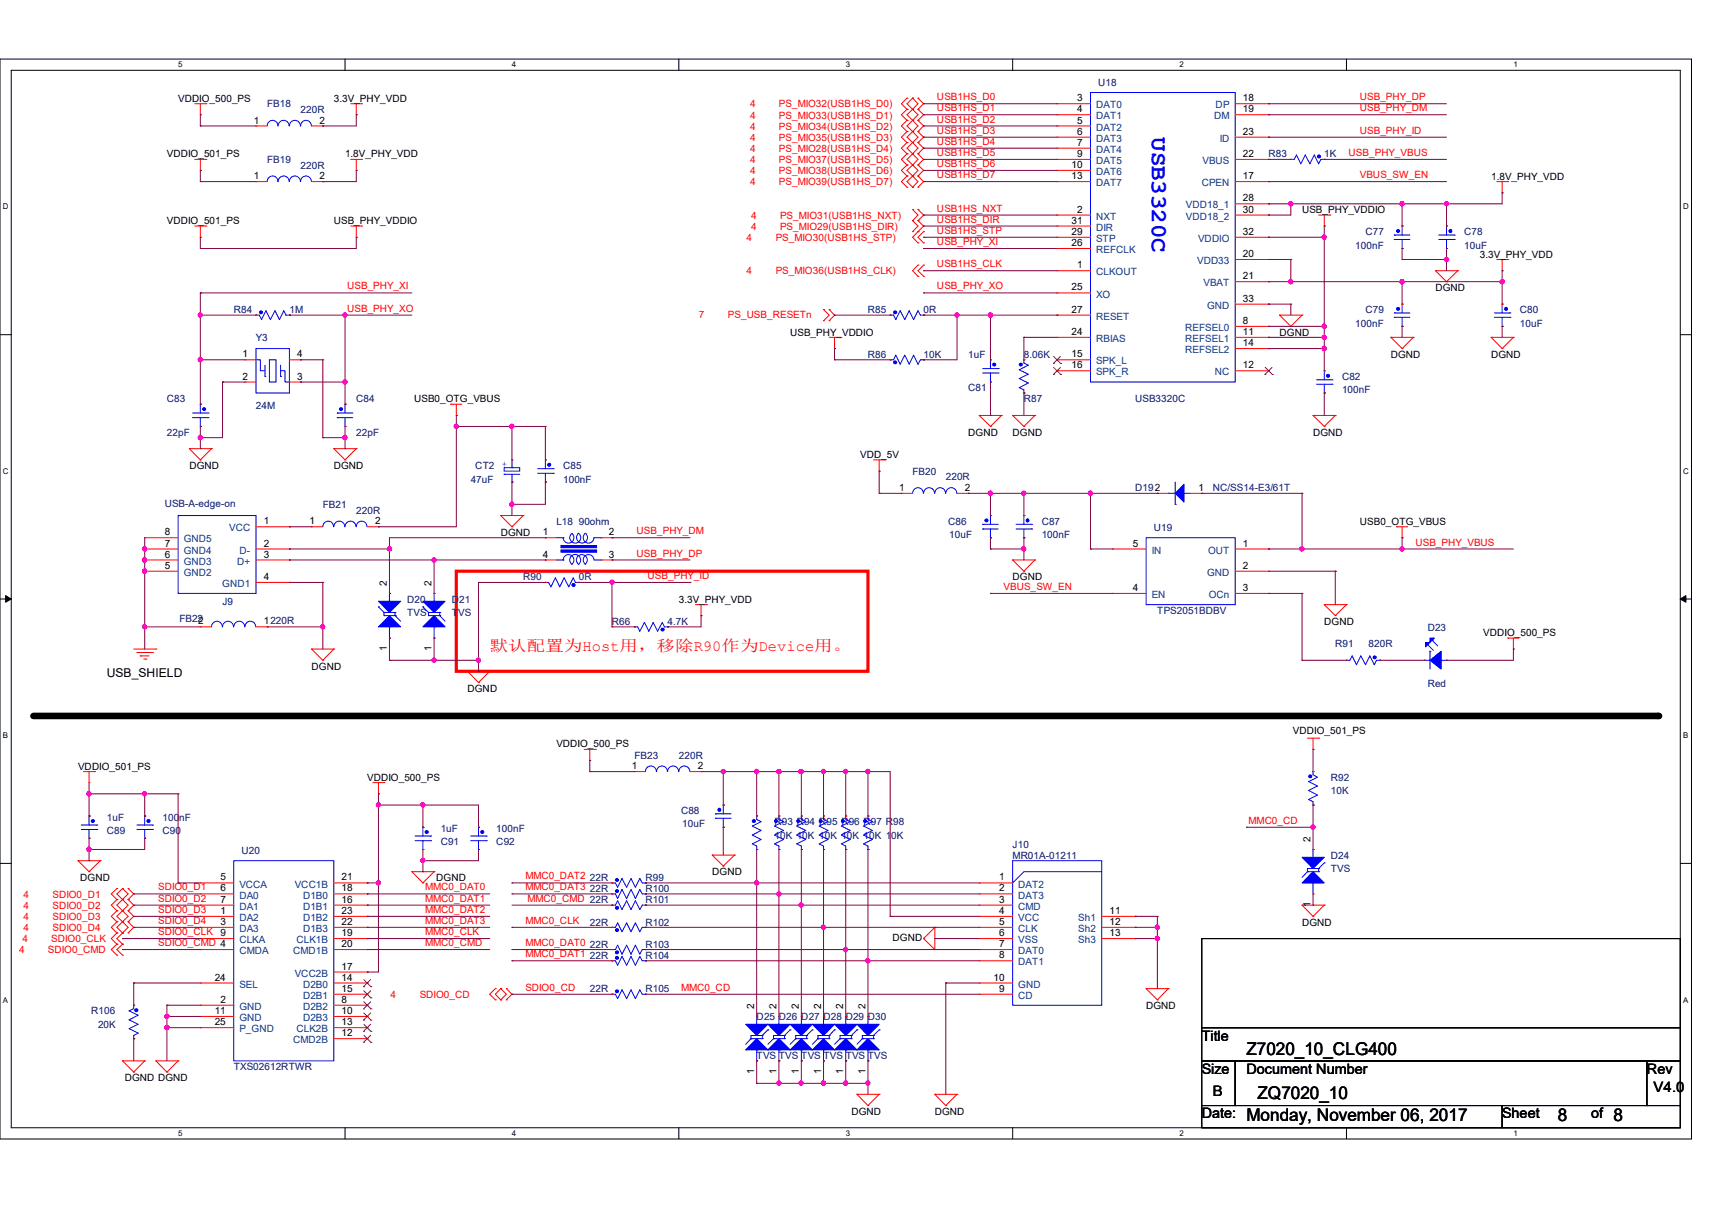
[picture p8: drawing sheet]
<svg xmlns="http://www.w3.org/2000/svg" width="297mm" height="210mm" viewBox="0 0 297 210" stroke-linecap="round" stroke-linejoin="round" font-family="sans-serif">
<defs><g id="words">
<text font-size="4" fill="#00f" x="199.9" y="23.8" transform="rotate(90 199.9 23.8)">USB3320C</text>
<g font-size="3">
<text x="216.2" y="182.9">Z7020_10_CLG400</text>
<text x="218.1" y="190.6">ZQ7020_10</text>
<text x="216.2" y="194.5">Monday, November 06, 2017</text>
<text x="270.3" y="194.5">8</text>
<text x="279.9" y="194.5">8</text>
</g>
<text font-size="2.7" fill="#f00" x="85" y="112.8">默认配置为Host用，移除R90作为Device用。</text>
<g font-size="2.5">
<text x="208.5" y="180.5">Title</text>
<text x="208.5" y="186.2">Size</text>
<text x="210.4" y="190.1">B</text>
<text x="216.2" y="186.2">Document Number</text>
<text x="285.7" y="186.2">Rev</text>
<text x="286.9" y="189.3">V4.0</text>
<text x="208.5" y="194">Date:</text>
<text x="260.6" y="194">Sheet</text>
<text x="276.1" y="194">of</text>
</g>
<text font-size="2.1" x="18.5" y="117.4">USB_SHIELD</text>
<g font-size="1.7">
<text x="30.9" y="17.7">VDDIO_500_PS</text>
<text x="57.9" y="17.7">3.3V_PHY_VDD</text>
<text x="186.9" y="17.6">3</text>
<text x="215.6" y="17.6">18</text>
<text x="44" y="21.4">1</text>
<text x="55.4" y="21.4">2</text>
<text x="186.9" y="19.5">4</text>
<text x="186.9" y="21.4">5</text>
<text x="186.9" y="23.4">6</text>
<text x="215.6" y="19.5">19</text>
<text x="215.6" y="23.4">23</text>
<text x="29" y="27.3">VDDIO_501_PS</text>
<text x="59.9" y="27.3">1.8V_PHY_VDD</text>
<text x="185.9" y="29.1">10</text>
<text x="186.9" y="25.3">7</text>
<text x="186.9" y="27.2">9</text>
<text x="215.6" y="27.2">22</text>
<text x="44" y="31.1">1</text>
<text x="55.4" y="31.1">2</text>
<text x="185.9" y="31.1">13</text>
<text x="215.6" y="31.1">17</text>
<text x="215.6" y="34.9">28</text>
<text x="258.7" y="31.2">1.8V_PHY_VDD</text>
<text x="29" y="38.9">VDDIO_501_PS</text>
<text x="57.9" y="38.9">USB_PHY_VDDIO</text>
<text x="185.9" y="38.8">31</text>
<text x="185.9" y="40.7">29</text>
<text x="186.9" y="36.9">2</text>
<text x="215.6" y="36.9">30</text>
<text x="215.6" y="40.7">32</text>
<text x="225.9" y="37">USB_PHY_VDDIO</text>
<text x="185.9" y="42.7">26</text>
<text x="186.9" y="46.5">1</text>
<text x="215.6" y="44.6">20</text>
<text x="256.7" y="44.7">3.3V_PHY_VDD</text>
<text x="185.9" y="50.4">25</text>
<text x="215.6" y="48.4">21</text>
<text x="215.6" y="52.3">33</text>
<text x="249" y="50.5">DGND</text>
<text x="137.1" y="58.2">USB_PHY_VDDIO</text>
<text x="185.9" y="54.2">27</text>
<text x="185.9" y="58.1">24</text>
<text x="215.6" y="56.2">8</text>
<text x="215.6" y="58.1">11</text>
<text x="222" y="58.2">DGND</text>
<text x="42.1" y="62">1</text>
<text x="42.1" y="65.8">2</text>
<text x="51.6" y="62">4</text>
<text x="51.6" y="65.8">3</text>
<text x="185.9" y="62">15</text>
<text x="185.9" y="63.9">16</text>
<text x="215.6" y="60">14</text>
<text x="215.6" y="63.9">12</text>
<text x="241.3" y="62.1">DGND</text>
<text x="258.7" y="62.1">DGND</text>
<text x="71.8" y="69.8">USB0_OTG_VBUS</text>
<text x="168" y="75.6">DGND</text>
<text x="175.7" y="75.6">DGND</text>
<text x="227.8" y="75.6">DGND</text>
<text x="32.8" y="81.4">DGND</text>
<text x="57.9" y="81.4">DGND</text>
<text x="149.2" y="79.4">VDD_5V</text>
<text x="156" y="85.1">1</text>
<text x="167.4" y="85.1">2</text>
<text x="207.9" y="85.1">1</text>
<text x="28.6" y="94.8">7</text>
<text x="28.6" y="92.8">8</text>
<text x="45.8" y="90.9">1</text>
<text x="45.8" y="94.8">2</text>
<text x="53.7" y="90.9">1</text>
<text x="65.1" y="90.9">2</text>
<text x="86.9" y="93">DGND</text>
<text x="94.2" y="92.8">1</text>
<text x="105.6" y="92.8">2</text>
<text x="196.5" y="94.8">5</text>
<text x="215.6" y="94.8">1</text>
<text x="235.9" y="91">USB0_OTG_VBUS</text>
<text x="28.6" y="98.6">5</text>
<text x="28.6" y="96.7">6</text>
<text x="45.8" y="100.6">4</text>
<text x="45.8" y="96.7">3</text>
<text x="67.1" y="101.6" transform="rotate(-90 67.1 101.6)">2</text>
<text x="74.9" y="101.6" transform="rotate(-90 74.9 101.6)">2</text>
<text x="94.2" y="96.7">4</text>
<text x="105.6" y="96.7">3</text>
<text x="175.7" y="100.7">DGND</text>
<text x="215.6" y="98.6">2</text>
<text x="117.8" y="104.5">3.3V_PHY_VDD</text>
<text x="196.5" y="102.5">4</text>
<text x="215.6" y="102.5">3</text>
<text x="34.4" y="108.3">2</text>
<text x="45.8" y="108.3">1220R</text>
<text x="67.1" y="113" transform="rotate(-90 67.1 113)">1</text>
<text x="74.9" y="113" transform="rotate(-90 74.9 113)">1</text>
<text x="229.7" y="108.4">DGND</text>
<text x="257.3" y="110.3">VDDIO_500_PS</text>
<text x="54.1" y="116.1">DGND</text>
<text x="81.1" y="120">DGND</text>
<text x="96.5" y="129.6">VDDIO_500_PS</text>
<text x="224.3" y="127.3">VDDIO_501_PS</text>
<text x="13.5" y="133.5">VDDIO_501_PS</text>
<text x="63.7" y="135.4">VDDIO_500_PS</text>
<text x="109.6" y="133.4">1</text>
<text x="121.1" y="133.4">2</text>
<text x="227.4" y="146" transform="rotate(-90 227.4 146)">2</text>
<text x="13.9" y="152.8">DGND</text>
<text x="38.2" y="152.7">5</text>
<text x="38.2" y="154.6">6</text>
<text x="59.3" y="154.6">18</text>
<text x="59.3" y="152.7">21</text>
<text x="75.7" y="152.8">DGND</text>
<text x="123.6" y="151.8">DGND</text>
<text x="173.4" y="152.7">1</text>
<text x="173.4" y="154.6">2</text>
<text x="38.2" y="158.5">1</text>
<text x="38.2" y="160.4">3</text>
<text x="38.2" y="156.5">7</text>
<text x="59.3" y="156.5">16</text>
<text x="59.3" y="160.4">22</text>
<text x="59.3" y="158.5">23</text>
<text x="173.4" y="156.5">3</text>
<text x="173.4" y="158.5">4</text>
<text x="173.4" y="160.4">5</text>
<text x="192.5" y="158.5">11</text>
<text x="192.5" y="160.4">12</text>
<text x="225.9" y="160.5">DGND</text>
<text x="227.4" y="157.3" transform="rotate(-90 227.4 157.3)">1</text>
<text x="38.2" y="162.3">9</text>
<text x="59.3" y="162.3">19</text>
<text x="59.3" y="164.2">20</text>
<text x="154.9" y="163.2">DGND</text>
<text x="173.4" y="162.3">6</text>
<text x="173.4" y="164.2">7</text>
<text x="173.4" y="166.2">8</text>
<text x="192.5" y="162.3">13</text>
<text x="37.3" y="170">24</text>
<text x="38.2" y="173.9">2</text>
<text x="59.3" y="173.9">8</text>
<text x="59.3" y="170">14</text>
<text x="59.3" y="172">15</text>
<text x="59.3" y="168.1">17</text>
<text x="172.4" y="170">10</text>
<text x="173.4" y="172">9</text>
<text x="37.3" y="175.8">11</text>
<text x="37.3" y="177.8">25</text>
<text x="59.3" y="175.8">10</text>
<text x="59.3" y="179.7">12</text>
<text x="59.3" y="177.8">13</text>
<text x="130.8" y="174.9" transform="rotate(-90 130.8 174.9)">2</text>
<text x="134.7" y="174.9" transform="rotate(-90 134.7 174.9)">2</text>
<text x="138.6" y="174.9" transform="rotate(-90 138.6 174.9)">2</text>
<text x="142.4" y="174.9" transform="rotate(-90 142.4 174.9)">2</text>
<text x="146.3" y="174.9" transform="rotate(-90 146.3 174.9)">2</text>
<text x="150.2" y="174.9" transform="rotate(-90 150.2 174.9)">2</text>
<text x="198.8" y="175">DGND</text>
<text x="21.6" y="187.5">DGND DGND</text>
<text x="130.8" y="186.3" transform="rotate(-90 130.8 186.3)">1</text>
<text x="134.7" y="186.3" transform="rotate(-90 134.7 186.3)">1</text>
<text x="138.6" y="186.3" transform="rotate(-90 138.6 186.3)">1</text>
<text x="142.4" y="186.3" transform="rotate(-90 142.4 186.3)">1</text>
<text x="146.3" y="186.3" transform="rotate(-90 146.3 186.3)">1</text>
<text x="150.2" y="186.3" transform="rotate(-90 150.2 186.3)">1</text>
<text x="147.7" y="193.3">DGND</text>
<text x="162.2" y="193.3">DGND</text>
</g>
<g font-size="1.7" fill="#f00">
<text x="162.6" y="17.4">USB1HS_D0</text>
<text x="235.9" y="17.4">USB_PHY_DP</text>
<text x="130.1" y="20.6">4</text>
<text x="130.1" y="18.6">4</text>
<text x="130.1" y="22.5">4</text>
<text x="135.1" y="20.6">PS_MIO33(USB1HS_D1)</text>
<text x="135.1" y="18.6">PS_MIO32(USB1HS_D0)</text>
<text x="135.1" y="22.5">PS_MIO34(USB1HS_D2)</text>
<text x="162.6" y="21.3">USB1HS_D2</text>
<text x="162.6" y="19.3">USB1HS_D1</text>
<text x="162.6" y="23.2">USB1HS_D3</text>
<text x="235.9" y="19.3">USB_PHY_DM</text>
<text x="235.9" y="23.2">USB_PHY_ID</text>
<text x="130.1" y="28.3">4</text>
<text x="130.1" y="26.3">4</text>
<text x="130.1" y="24.4">4</text>
<text x="135.1" y="28.3">PS_MIO37(USB1HS_D5)</text>
<text x="135.1" y="26.3">PS_MIO28(USB1HS_D4)</text>
<text x="135.1" y="24.4">PS_MIO35(USB1HS_D3)</text>
<text x="162.6" y="27.1">USB1HS_D5</text>
<text x="162.6" y="25.1">USB1HS_D4</text>
<text x="162.6" y="29">USB1HS_D6</text>
<text x="234" y="27.1">USB_PHY_VBUS</text>
<text x="130.1" y="32.1">4</text>
<text x="130.1" y="30.2">4</text>
<text x="135.1" y="32.1">PS_MIO39(USB1HS_D7)</text>
<text x="135.1" y="30.2">PS_MIO38(USB1HS_D6)</text>
<text x="162.6" y="30.9">USB1HS_D7</text>
<text x="235.9" y="30.9">VBUS_SW_EN</text>
<text x="129.5" y="41.8">4</text>
<text x="130.3" y="39.9">4</text>
<text x="130.3" y="37.9">4</text>
<text x="134.6" y="41.8">PS_MIO30(USB1HS_STP)</text>
<text x="135.3" y="39.9">PS_MIO29(USB1HS_DIR)</text>
<text x="135.3" y="37.9">PS_MIO31(USB1HS_NXT)</text>
<text x="162.6" y="36.7">USB1HS_NXT</text>
<text x="162.6" y="40.6">USB1HS_STP</text>
<text x="162.6" y="38.6">USB1HS_DIR</text>
<text x="129.5" y="47.6">4</text>
<text x="134.6" y="47.6">PS_MIO36(USB1HS_CLK)</text>
<text x="162.6" y="42.5">USB_PHY_XI</text>
<text x="162.6" y="46.4">USB1HS_CLK</text>
<text x="60.2" y="50.2">USB_PHY_XI</text>
<text x="162.6" y="50.2">USB_PHY_XO</text>
<text x="60.2" y="54.1">USB_PHY_XO</text>
<text x="121.2" y="55.1">7</text>
<text x="126.3" y="55.1">PS_USB_RESETn</text>
<text x="110.4" y="92.7">USB_PHY_DM</text>
<text x="245.6" y="94.6">USB_PHY_VBUS</text>
<text x="110.4" y="96.5">USB_PHY_DP</text>
<text x="112.4" y="100.4">USB_PHY_ID</text>
<text x="174.1" y="102.3">VBUS_SW_EN</text>
<text x="216.6" y="142.9">MMC0_CD</text>
<text x="4.1" y="155.7">4</text>
<text x="9.1" y="155.7">SDIO0_D1</text>
<text x="27.4" y="154.4">SDIO0_D1</text>
<text x="73.7" y="154.4">MMC0_DAT0</text>
<text x="91.1" y="152.5">MMC0_DAT2</text>
<text x="91.1" y="154.4">MMC0_DAT3</text>
<text x="4.1" y="159.6">4</text>
<text x="4.1" y="157.6">4</text>
<text x="4.1" y="161.5">4</text>
<text x="9.1" y="159.6">SDIO0_D3</text>
<text x="9.1" y="157.6">SDIO0_D2</text>
<text x="9.1" y="161.5">SDIO0_D4</text>
<text x="27.4" y="158.3">SDIO0_D3</text>
<text x="27.4" y="156.4">SDIO0_D2</text>
<text x="27.4" y="160.2">SDIO0_D4</text>
<text x="73.7" y="156.4">MMC0_DAT1</text>
<text x="73.7" y="158.3">MMC0_DAT2</text>
<text x="73.7" y="160.2">MMC0_DAT3</text>
<text x="91.1" y="160.2">MMC0_CLK</text>
<text x="91.5" y="156.4">MMC0_CMD 22R</text>
<text x="3.3" y="165.3">4</text>
<text x="3.9" y="163.4">4</text>
<text x="8.3" y="165.3">SDIO0_CMD</text>
<text x="8.9" y="163.4">SDIO0_CLK</text>
<text x="27.4" y="162.2">SDIO0_CLK</text>
<text x="27.4" y="164.1">SDIO0_CMD 4</text>
<text x="73.7" y="164.1">MMC0_CMD</text>
<text x="73.7" y="162.2">MMC0_CLK</text>
<text x="91.1" y="164.1">MMC0_DAT0</text>
<text x="91.1" y="166">MMC0_DAT1</text>
<text x="67.8" y="173.1">4</text>
<text x="72.8" y="173.1">SDIO0_CD</text>
<text x="91.1" y="171.8">SDIO0_CD</text>
<text x="118.1" y="171.8">MMC0_CD</text>
</g>
<g font-size="1.7" fill="#000080">
<text x="190.5" y="14.9">U18</text>
<text x="46.4" y="18.6">FB18</text>
<text x="52.2" y="19.6">220R</text>
<text x="46.4" y="28.3">FB19</text>
<text x="52.2" y="29.3">220R</text>
<text x="220.1" y="27.3">R83</text>
<text x="229.7" y="27.3">1K</text>
<text x="236.9" y="40.8">C77</text>
<text x="254" y="40.8">C78</text>
<text x="235.1" y="43.1">100nF</text>
<text x="254" y="43.1">10uF</text>
<text x="40.6" y="54.4">R84</text>
<text x="44.4" y="59.2">Y3</text>
<text x="50.2" y="54.4">1M</text>
<text x="150.6" y="54.4">R85</text>
<text x="160.2" y="54.4">0R</text>
<text x="235.1" y="56.6">100nF</text>
<text x="236.9" y="54.4">C79</text>
<text x="263.7" y="54.4">C80</text>
<text x="263.7" y="56.6">10uF</text>
<text x="150.6" y="62.1">R86</text>
<text x="160.2" y="62.1">10K</text>
<text x="168" y="62.1">1uF</text>
<text x="177.6" y="62.1">8.06K</text>
<text x="232.8" y="65.9">C82</text>
<text x="29" y="69.8">C83</text>
<text x="44.4" y="70.9">24M</text>
<text x="61.8" y="69.8">C84</text>
<text x="168" y="67.9">C81</text>
<text x="177.6" y="69.8">R87</text>
<text x="196.9" y="69.8">USB3320C</text>
<text x="232.8" y="68.2">100nF</text>
<text x="29" y="75.6">22pF</text>
<text x="61.8" y="75.6">22pF</text>
<text x="81.7" y="83.7">47uF</text>
<text x="82.5" y="81.4">CT2</text>
<text x="97.7" y="81.4">C85</text>
<text x="97.7" y="83.7">100nF</text>
<text x="158.3" y="82.3">FB20</text>
<text x="164.1" y="83.3">220R</text>
<text x="28.6" y="87.9">USB-A-edge-on</text>
<text x="56" y="88.1">FB21</text>
<text x="61.8" y="89.1">220R</text>
<text x="196.9" y="85.2">D192</text>
<text x="210.4" y="85.2">NC/SS14-E3/61T</text>
<text x="96.5" y="91">L18 90ohm</text>
<text x="164.5" y="91">C86</text>
<text x="164.7" y="93.3">10uF</text>
<text x="180.7" y="91">C87</text>
<text x="180.7" y="93.3">100nF</text>
<text x="200.2" y="92.2">U19</text>
<text x="90.8" y="100.7">R90</text>
<text x="100.4" y="100.7">0R</text>
<text x="31.1" y="107.8">FB22</text>
<text x="38.6" y="104.9">J9</text>
<text x="70.7" y="104.5">D20</text>
<text x="70.7" y="106.8">TVS</text>
<text x="78.4" y="104.5">D21</text>
<text x="78.4" y="106.8">TVS</text>
<text x="200.8" y="106.5">TPS2051BDBV</text>
<text x="106.2" y="108.4">R66</text>
<text x="115.8" y="108.4">4.7K</text>
<text x="231.6" y="112.3">R91</text>
<text x="237.4" y="112.3">820R</text>
<text x="247.7" y="109.3">D23</text>
<text x="247.7" y="119.2">Red</text>
<text x="110.1" y="131.6">FB23</text>
<text x="117.8" y="131.6">220R</text>
<text x="230.9" y="135.4">R92</text>
<text x="230.9" y="137.7">10K</text>
<text x="18.5" y="142.4">1uF</text>
<text x="28.2" y="142.4">100nF</text>
<text x="118.1" y="141.2">C88</text>
<text x="118.4" y="143.5">10uF</text>
<text x="134.4" y="143.1">R93 R94 R95 R96 R97 R98</text>
<text x="18.5" y="144.7">C89</text>
<text x="28.2" y="144.7">C90</text>
<text x="41.9" y="148.2">U20</text>
<text x="76.5" y="146.6">C91</text>
<text x="76.5" y="144.3">1uF</text>
<text x="86.1" y="146.6">C92</text>
<text x="86.1" y="144.3">100nF</text>
<text x="134.4" y="145.5">10K 10K 10K 10K 10K 10K</text>
<text x="175.7" y="147">J10</text>
<text x="175.7" y="148.9">MR01A-01211</text>
<text x="230.9" y="148.9">D24</text>
<text x="102.3" y="154.7">22R</text>
<text x="102.3" y="152.8">22R</text>
<text x="112" y="154.7">R100</text>
<text x="112" y="152.8">R99</text>
<text x="230.9" y="151.3">TVS</text>
<text x="102.3" y="160.5">22R</text>
<text x="112" y="156.6">R101</text>
<text x="112" y="160.5">R102</text>
<text x="102.3" y="164.4">22R</text>
<text x="102.3" y="166.3">22R</text>
<text x="112" y="164.4">R103</text>
<text x="112" y="166.3">R104</text>
<text x="102.3" y="172.1">22R</text>
<text x="112" y="172.1">R105</text>
<text x="15.8" y="175.9">R106</text>
<text x="17" y="178.3">20K</text>
<text x="131.3" y="176.9">D25 D26 D27 D28 D29 D30</text>
<text x="40.6" y="185.6">TXS02612RTWR</text>
<text x="131.3" y="183.7">TVS TVS TVS TVS TVS TVS</text>
</g>
<g font-size="1.7" fill="#004080">
<text x="190.2" y="18.8">DAT0</text>
<text x="190.2" y="20.7">DAT1</text>
<text x="190.2" y="22.6">DAT2</text>
<text x="210.6" y="20.7">DM</text>
<text x="210.9" y="18.8">DP</text>
<text x="190.2" y="24.6">DAT3</text>
<text x="190.2" y="26.5">DAT4</text>
<text x="190.2" y="28.4">DAT5</text>
<text x="208.6" y="28.4">VBUS</text>
<text x="211.6" y="24.6">ID</text>
<text x="190.2" y="30.4">DAT6</text>
<text x="190.2" y="32.3">DAT7</text>
<text x="208.5" y="32.3">CPEN</text>
<text x="190.2" y="38.1">NXT</text>
<text x="190.2" y="40">DIR</text>
<text x="190.2" y="42">STP</text>
<text x="205.7" y="36.2">VDD18_1</text>
<text x="205.7" y="38.1">VDD18_2</text>
<text x="207.9" y="42">VDDIO</text>
<text x="190.2" y="43.9">REFCLK</text>
<text x="190.2" y="47.8">CLKOUT</text>
<text x="207.7" y="45.8">VDD33</text>
<text x="190.2" y="51.6">XO</text>
<text x="208.8" y="49.7">VBAT</text>
<text x="209.4" y="53.6">GND</text>
<text x="190.2" y="55.5">RESET</text>
<text x="190.2" y="59.3">RBIAS</text>
<text x="205.6" y="57.4">REFSEL0</text>
<text x="205.6" y="59.3">REFSEL1</text>
<text x="190.2" y="63.2">SPK_L</text>
<text x="190.2" y="65.1">SPK_R</text>
<text x="205.6" y="61.3">REFSEL2</text>
<text x="210.8" y="65.1">NC</text>
<text x="31.9" y="94.1">GND5</text>
<text x="39.8" y="92.2">VCC</text>
<text x="31.9" y="99.9">GND2</text>
<text x="31.9" y="97.9">GND3</text>
<text x="31.9" y="96">GND4</text>
<text x="38.6" y="101.8">GND1</text>
<text x="41.1" y="97.9">D+</text>
<text x="41.6" y="96">D-</text>
<text x="199.8" y="96">IN</text>
<text x="209.4" y="99.9">GND</text>
<text x="209.6" y="96">OUT</text>
<text x="199.8" y="103.7">EN</text>
<text x="209.7" y="103.7">OCn</text>
<text x="41.5" y="153.9">VCCA</text>
<text x="41.5" y="155.8">DA0</text>
<text x="51.1" y="153.9">VCC1B</text>
<text x="52.6" y="155.8">D1B0</text>
<text x="176.7" y="153.9">DAT2</text>
<text x="176.7" y="155.8">DAT3</text>
<text x="41.5" y="159.7">DA2</text>
<text x="41.5" y="161.6">DA3</text>
<text x="41.5" y="157.8">DA1</text>
<text x="52.6" y="157.8">D1B1</text>
<text x="52.6" y="161.6">D1B3</text>
<text x="52.6" y="159.7">D1B2</text>
<text x="176.7" y="157.8">CMD</text>
<text x="176.7" y="159.7">VCC</text>
<text x="176.7" y="161.6">CLK</text>
<text x="187.1" y="159.7">Sh1</text>
<text x="187.1" y="161.6">Sh2</text>
<text x="41.5" y="165.5">CMDA</text>
<text x="41.5" y="163.6">CLKA</text>
<text x="50.9" y="165.5">CMD1B</text>
<text x="51.4" y="163.6">CLK1B</text>
<text x="176.7" y="163.6">VSS</text>
<text x="176.7" y="165.5">DAT0</text>
<text x="176.7" y="167.4">DAT1</text>
<text x="187.1" y="163.6">Sh3</text>
<text x="41.5" y="171.3">SEL</text>
<text x="51.1" y="169.4">VCC2B</text>
<text x="52.6" y="171.3">D2B0</text>
<text x="52.6" y="173.2">D2B1</text>
<text x="176.7" y="171.3">GND</text>
<text x="176.7" y="173.2">CD</text>
<text x="41.5" y="175.1">GND</text>
<text x="41.5" y="177.1">GND</text>
<text x="41.5" y="179">P_GND</text>
<text x="51.4" y="179">CLK2B</text>
<text x="52.6" y="175.1">D2B2</text>
<text x="52.6" y="177.1">D2B3</text>
<text x="50.9" y="180.9">CMD2B</text>
</g>
<text font-size="1.7" fill="#00f" x="87.1" y="80.9">+</text>
<g font-size="1.4">
<text x="30.9" y="11.7">5</text>
<text x="88.8" y="11.7">4</text>
<text x="146.7" y="11.7">3</text>
<text x="204.6" y="11.7">2</text>
<text x="262.6" y="11.7">1</text>
<text x=".5" y="36.3">D</text>
<text x="292" y="36.3">D</text>
<text x=".5" y="82.2">C</text>
<text x="292" y="82.2">C</text>
<text x=".5" y="128">B</text>
<text x="292" y="128">B</text>
<text x=".5" y="173.9">A</text>
<text x="292" y="173.9">A</text>
<text x="30.9" y="197">5</text>
<text x="88.8" y="197">4</text>
<text x="146.7" y="197">3</text>
<text x="204.6" y="197">2</text>
<text x="262.6" y="197">1</text>
</g>
</g></defs>
<path d="M0 10.2h293.5v187.3h-293.5zM1.9 12.2h289.6v183.4h-289.6z" fill="none" stroke="#000" stroke-width=".17"/>
<g fill="#fff">
<path d="M30.9 10.5h.8v1.5h-.8z"/>
<path d="M30.9 195.8h.8v1.5h-.8z"/>
</g>
<path d="M59.9 10.2v2M59.9 195.6v1.9" fill="none" stroke="#000" stroke-width=".17"/>
<g fill="#fff">
<path d="M88.8 10.5h.8v1.5h-.8z"/>
<path d="M88.8 195.8h.8v1.5h-.8z"/>
</g>
<path d="M117.8 10.2v2M117.8 195.6v1.9" fill="none" stroke="#000" stroke-width=".17"/>
<g fill="#fff">
<path d="M146.7 10.5h.8v1.5h-.8z"/>
<path d="M146.7 195.8h.8v1.5h-.8z"/>
</g>
<path d="M175.7 10.2v2M175.7 195.6v1.9" fill="none" stroke="#000" stroke-width=".17"/>
<g fill="#fff">
<path d="M204.6 10.5h.8v1.5h-.8z"/>
<path d="M204.6 195.8h.8v1.5h-.8z"/>
</g>
<path d="M233.6 10.2v2M233.6 195.6v1.9" fill="none" stroke="#000" stroke-width=".17"/>
<g fill="#fff">
<path d="M262.6 10.5h.7v1.5h-.7z"/>
<path d="M262.6 195.8h.7v1.5h-.7z"/>
<path d="M.5 35.1h1v1.5h-1z"/>
<path d="M292 35.1h1v1.5h-1z"/>
<path d="M.5 80.9h1v1.6h-1z"/>
<path d="M292 80.9h1v1.6h-1z"/>
</g>
<path d="M0 58h1.9M291.5 58h2" fill="none" stroke="#000" stroke-width=".17"/>
<g fill="#fff">
<path d="M.5 126.8h.9v1.5h-.9z"/>
<path d="M292 126.8h.9v1.5h-.9z"/>
</g>
<path d="M0 103.9h1.9M291.5 103.9h2" fill="none" stroke="#000" stroke-width=".17"/>
<path d="M1 103.3l.9 .6-.9 .5zM291.5 103.9l1-.6v1.1z" fill="#000" stroke="#000" stroke-width=".17"/>
<g fill="#fff">
<path d="M.5 172.6h.9v1.6h-.9z"/>
<path d="M292 172.6h.9v1.6h-.9z"/>
</g>
<path d="M0 149.7h1.9M291.5 149.7h2M208.5 162.8h83v15.4h-83zM208.5 178.2h83v5.8h-83zM208.5 184h5.8v7.7h-5.8zM208.5 191.7h52.1v3.9h-52.1zM214.3 184h71.4v7.7h-71.4zM260.6 191.7h30.9v3.9h-30.9zM285.7 184h5.8v7.7h-5.8z" fill="none" stroke="#000" stroke-width=".17"/>
<path d="M5.8 124.2h281.9" fill="none" stroke="#000" stroke-width="1.1"/>
<circle cx="287.7" cy="124.2" r=".57" fill="#000"/>
<path d="M79.2 99.1h71.4v17.3h-71.4z" fill="none" stroke="#f00" stroke-width=".55"/>
<g fill="none" stroke="#f00" stroke-width=".17">
<path d="M33.8 18h1.9M34.8 19.9h.1M34.8 18v1.9M35.7 18h.1M60.8 18h1.9M61.8 19.9h.1M61.8 18v1.9M62.7 18h.1M157.4 19h.1M157.4 17h.1M157.4 19l-1 .9 1 1M157.4 17l-1 1 1 1"/>
<path d="M158.3 19h.1M158.3 17h.1M158.3 19l-.9 .9 .9 1M158.3 17l-.9 1 1.9 1.9-1 1M158.3 17l1 1-1 1M159.3 19h.1M159.3 17h.1M159.3 19l.9 .9-.9 1M159.3 17l.9 1-.9 1M183.4 18h.1M183.4 19.9h.1M183.4 18h5.8"/>
<path d="M183.4 19.9h5.8M214.3 18h5.8M214.3 19.9h5.8M220.1 18h.1M220.1 19.9h.1M33.8 27.6h1.9M33.8 39.2h1.9M34.8 29.5h.1M34.8 27.6v1.9M34.8 39.2v1.9M35.7 27.6h.1M35.7 39.2h.1"/>
<path d="M44.4 21.8h.1M44.4 31.5h.1M44.4 31.5h2M44.4 21.8h2M54.1 31.5h1.9M54.1 21.8h1.9M56 21.8h.1M56 31.5h.1M60.8 27.6h1.9M60.8 39.2h1.9M61.8 29.5h.1M61.8 27.6v1.9"/>
<path d="M61.8 39.2v1.9M62.7 39.2h.1M62.7 27.6h.1M157.4 20.9h.1M157.4 22.8h.1M157.4 26.7h.1M157.4 28.6h.1M157.4 24.7h.1M157.4 30.5h.1M157.4 32.5h.1M157.4 20.9l-1 .9 1 1M157.4 24.7l-1 1 1 1"/>
<path d="M157.4 26.7l-1 .9 1 1M157.4 30.5l-1 1 1 1M157.4 22.8l-1 1 1 .9M157.4 28.6l-1 .9 1 1M158.3 38.3h.1M158.3 20.9h.1M158.3 36.3h.1M158.3 22.8h.1M158.3 28.6h.1M158.3 26.7h.1M158.3 24.7h.1M158.3 32.5h.1"/>
<path d="M158.3 30.5h.1M158.3 38.3l1 .9-1 1M158.3 36.3l1 1-1 1M158.3 20.9l-.9 .9 .9 1M158.3 20.9l1 .9-1 1M158.3 26.7l-.9 .9 1.9 1.9-1 1M158.3 26.7l1 .9-1 1M158.3 22.8l1 1-1.9 1.9 .9 1M158.3 24.7l1 1-1 1M158.3 22.8l-.9 1 .9 .9M158.3 30.5l-.9 1 .9 1M158.3 30.5l1 1-1 1"/>
<path d="M158.3 28.6l-.9 .9 .9 1M159.3 38.3h.1M159.3 20.9h.1M159.3 36.3h.1M159.3 22.8h.1M159.3 26.7h.1M159.3 28.6h.1M159.3 24.7h.1M159.3 30.5h.1M159.3 32.5h.1M159.3 38.3l.9 .9-.9 1M159.3 20.9l.9 .9-.9 1"/>
<path d="M159.3 36.3l.9 1-.9 1M159.3 24.7l.9 1-.9 1M159.3 26.7l.9 .9-.9 1M159.3 22.8l.9 1-.9 .9M159.3 30.5l.9 1-.9 1M159.3 28.6l.9 .9-.9 1M183.4 21.8h.1M183.4 23.8h.1M183.4 25.7h.1M183.4 27.6h.1M183.4 29.5h.1M183.4 31.5h.1"/>
<path d="M183.4 37.3h.1M183.4 39.2h.1M183.4 27.6h5.8M183.4 31.5h5.8M183.4 39.2h5.8M183.4 37.3h5.8M183.4 21.8h5.8M183.4 23.8h5.8M183.4 25.7h5.8M183.4 29.5h5.8M214.3 27.6h5.8M214.3 31.5h5.8"/>
<path d="M214.3 37.3h5.8M214.3 23.8h5.8M214.3 35.3h5.8M220.1 23.8h.1M220.1 27.6h.1M220.1 31.5h.1M220.1 35.3h.1M220.1 37.3h.1M223.9 27.6h.1M228.8 37.3h1.9M229.7 39.2h.1M229.7 27.6h.1"/>
<path d="M229.7 37.3v1.9M230.7 37.3h.1M243.2 39.2h.1M251 39.2h.1M259.7 31.5h1.9M260.6 33.4h.1M260.6 31.5v1.9M261.6 31.5h.1M34.8 41.1h.1M44.4 54.7h.1M50.2 54.7h.1M61.8 41.1h.1"/>
<path d="M142.9 53.7h.1M142.9 55.6h.1M142.9 53.7l.9 1-.9 .9M143.8 55.6h.1M143.8 53.7h.1M143.8 58.5h2M143.8 53.7l1 1-1 .9M144.8 58.5v2M145.8 58.5h.1M154.4 54.7h.1M158.3 40.2h.1M159.3 40.2h.1"/>
<path d="M159.3 42.1h.1M159.3 46h.1M159.3 47.9h.1M159.3 40.2l-1 .9 1 1M159.3 46l-1 .9 1 1M160.2 40.2h.1M160.2 42.1h.1M160.2 46h.1M160.2 47.9h.1M160.2 54.7h.1M160.2 40.2l-.9 .9 .9 1M160.2 46l-.9 .9 .9 1"/>
<path d="M183.4 41.1h.1M183.4 43.1h.1M183.4 46.9h.1M183.4 50.8h.1M183.4 54.7h.1M183.4 58.5h.1M183.4 58.5h5.8M183.4 54.7h5.8M183.4 46.9h5.8M183.4 41.1h5.8M183.4 43.1h5.8M183.4 50.8h5.8"/>
<path d="M214.3 58.5h5.8M214.3 45h5.8M214.3 41.1h5.8M214.3 48.9h5.8M214.3 52.7h5.8M214.3 56.6h5.8M220.1 41.1h.1M220.1 45h.1M220.1 48.9h.1M220.1 52.7h.1M220.1 56.6h.1M220.1 58.5h.1"/>
<path d="M222 54.7h.1M222 54.7h3.9M222 54.7l1.9 1.9M223.9 56.6h.1M225.9 54.7h.1M225.9 54.7l-2 1.9M241.3 58.5h.1M241.3 58.5h3.9M241.3 58.5l1.9 2M243.2 52.7h.1M243.2 56.6h.1M243.2 43.1h.1"/>
<path d="M245.2 58.5h.1M245.2 58.5l-2 2M249 46.9h.1M249 46.9h3.9M249 46.9l2 2M251 48.9h.1M251 43.1h.1M252.9 46.9h.1M252.9 46.9l-1.9 2M258.7 58.5h.1M258.7 58.5h3.9M258.7 58.5l1.9 2"/>
<path d="M259.7 45h1.9M260.6 46.9h.1M260.6 52.7h.1M260.6 56.6h.1M260.6 45v1.9M261.6 45h.1M262.6 58.5h.1M262.6 58.5l-2 2M32.9 77.8h.1M32.9 77.8h3.8M32.9 77.8l1.9 2M34.8 79.8h.1"/>
<path d="M34.8 70.1h.1M34.8 74h.1M36.7 77.8h.1M36.7 77.8l-1.9 2M42.5 62.4h.1M42.5 66.3h.1M42.5 62.4h1.9M42.5 66.3h1.9M50.2 62.4h2M50.2 66.3h2M52.2 62.4h.1M52.2 66.3h.1"/>
<path d="M57.9 77.8h.1M57.9 77.8h3.9M57.9 77.8l2 2M59.9 79.8h.1M59.9 70.1h.1M59.9 74h.1M61.8 77.8h.1M61.8 77.8l-1.9 2M78.2 70.1h.1M78.2 70.1h1.9M79.2 72.1h.1M79.2 70.1v2"/>
<path d="M88.8 79.8h.1M94.6 79.8h.1M144.8 60.5h.1M151.6 79.8h1.9M152.5 79.8v1.9M153.5 79.8h.1M154.4 62.4h.1M160.2 62.4h.1M169.9 72.1h.1M169.9 72.1h3.8M169.9 72.1l1.9 1.9M171.8 74h.1"/>
<path d="M171.8 62.4h.1M171.8 66.3h.1M173.7 72.1h.1M173.7 72.1l-1.9 1.9M175.7 72.1h.1M175.7 72.1h3.8M175.7 72.1l1.9 1.9M177.6 74h.1M177.6 62.4h.1M177.6 68.2h.1M179.5 72.1h.1M179.5 72.1l-1.9 1.9"/>
<path d="M183.4 62.4h.1M183.4 64.3h.1M183.4 62.4h5.8M183.4 64.3h5.8M214.3 64.3h5.8M214.3 60.5h5.8M220.1 60.5h.1M220.1 64.3h.1M227.8 72.1h.1M227.8 72.1h3.8M227.8 72.1l1.9 1.9M229.7 74h.1"/>
<path d="M229.7 64.3h.1M229.7 68.2h.1M231.6 72.1h.1M231.6 72.1l-1.9 1.9M243.2 60.5h.1M260.6 60.5h.1M25.1 99.1h.1M25.1 97.1h.1M25.1 95.2h.1M25.1 93.3h.1M25.1 97.1h5.8M25.1 99.1h5.8"/>
<path d="M25.1 95.2h5.8M25.1 93.3h5.8M44.4 97.1h5.8M44.4 91.4h5.8M44.4 95.2h5.8M50.2 91.4h.1M50.2 95.2h.1M50.2 97.1h.1M54.1 91.4h.1M54.1 91.4h1.9M63.7 91.4h2M65.7 91.4h.1"/>
<path d="M86.9 89.4h.1M86.9 89.4h3.9M86.9 89.4l1.9 2M88.8 91.4h.1M88.8 83.6h.1M90.8 89.4h.1M90.8 89.4l-2 2M94.6 93.3h.1M94.6 97.1h.1M94.6 83.6h.1M94.6 97.1h1.9M94.6 93.3h1.9"/>
<path d="M104.3 97.1h1.9M104.3 93.3h1.9M106.2 93.3h.1M106.2 97.1h.1M152.5 81.7h.1M156.4 85.6h.1M156.4 85.6h1.9M166 85.6h2M168 85.6h.1M171.8 89.4h.1M171.8 93.3h.1M175.7 97.1h.1"/>
<path d="M175.7 97.1h3.8M175.7 97.1l1.9 2M177.6 99.1h.1M177.6 89.4h.1M177.6 93.3h.1M179.5 97.1h.1M179.5 97.1l-1.9 2M193 95.2h.1M193 95.2h5.8M200.8 85.6h.1M200.8 85.6h1.9M206.6 85.6h1.9"/>
<path d="M208.5 85.6h.1M214.3 99.1h5.8M214.3 95.2h5.8M220.1 99.1h.1M220.1 95.2h.1M242.3 91.4h.1M242.3 91.4h1.9M243.2 93.3h.1M243.2 91.4v1.9M23.2 112.6h3.9M23.7 113.2h2.8M24.3 113.7h.1"/>
<path d="M24.3 113.7h1.6M24.9 114.3h.4M25.3 114.3h.1M26.5 113.2h.1M27.1 112.6h.1M34.8 108.7h.1M34.8 108.7h1.9M44.4 108.7h2M44.4 101h5.8M46.4 108.7h.1M50.2 101h.1M54.1 112.6h.1"/>
<path d="M54.1 112.6h3.8M54.1 112.6l1.9 1.9M56 114.5h.1M57.9 112.6h.1M57.9 112.6l-1.9 1.9M67.6 110.7h.1M67.6 102.9h.1M75.3 110.7h.1M75.3 102.9h.1M81.1 116.4h.1M81.1 116.4h3.9M81.1 116.4l1.9 2"/>
<path d="M83 118.4h.1M85 116.4h.1M85 116.4l-2 2M94.6 101h.1M100.4 101h.1M110.1 108.7h.1M115.8 108.7h.1M120.6 104.9h2M121.6 106.8h.1M121.6 104.9v1.9M122.6 104.9h.1M193 102.9h.1"/>
<path d="M193 102.9h5.8M214.3 102.9h5.8M220.1 102.9h.1M229.7 104.9h.1M229.7 104.9h3.9M229.7 104.9l1.9 1.9M231.6 106.8h.1M233.6 104.9h.1M233.6 114.5h.1M233.6 104.9l-2 1.9M239.4 114.5h.1M247.1 114.5h.1"/>
<path d="M251 114.5h.1M261.6 110.7h.1M261.6 110.7h1.9M262.6 112.6h.1M262.6 110.7v1.9M14.5 133.8h1.9M15.5 135.7h.1M15.5 133.8v1.9M16.4 133.8h.1M64.7 135.7h1.9M65.7 137.7h.1M65.7 135.7v2"/>
<path d="M66.6 135.7h.1M101.3 130h2M102.3 131.9h.1M102.3 130v1.9M103.3 130h.1M110.1 133.8h.1M110.1 133.8h1.9M119.7 133.8h1.9M121.6 133.8h.1M125.5 139.6h.1M226.8 128h2M227.8 130h.1"/>
<path d="M227.8 133.8h.1M227.8 139.6h.1M227.8 128v2M228.8 128h.1M13.5 149.3h.1M13.5 149.3h3.9M13.5 149.3l2 1.9M15.5 151.2h.1M15.5 141.5h.1M15.5 145.4h.1M17.4 149.3h.1M17.4 149.3l-1.9 1.9"/>
<path d="M20.3 157.9h.1M20.3 159.9h.1M20.3 156h.1M20.3 154.1h.1M20.3 157.9l-1 1 1 1M20.3 154.1l-1 .9 1 1M20.3 156l-1 1 1 .9M20.3 159.9l-1 .9 1 1M21.3 159.9h.1M21.3 157.9h.1M21.3 156h.1M21.3 154.1h.1"/>
<path d="M21.3 159.9l.9 .9-1.9 2 1 .9M21.3 154.1l-1 .9 1.9 2-1.9 1.9 1 1M21.3 154.1l.9 .9-1.9 2 1.9 1.9-.9 1M21.3 159.9l-1 .9 1 1M22.2 157.9h.1M22.2 159.9h.1M22.2 156h.1M22.2 154.1h.1M22.2 156l1 1-1 .9M22.2 154.1l1 .9-1 1M22.2 157.9l1 1-1 1M22.2 159.9l1 .9-1 1"/>
<path d="M25.1 141.5h.1M25.1 145.4h.1M34.8 158.9h.1M34.8 153.1h.1M34.8 155h.1M34.8 157h.1M34.8 157h5.8M34.8 158.9h5.8M34.8 153.1h5.8M34.8 155h5.8M57.9 157h5.8M57.9 158.9h5.8"/>
<path d="M57.9 153.1h5.8M57.9 155h5.8M63.7 157h.1M63.7 155h.1M63.7 153.1h.1M63.7 158.9h.1M71.5 151.2h.1M71.5 151.2h3.8M71.5 151.2l1.9 1.9M73.4 153.1h.1M73.4 143.5h.1M73.4 147.3h.1"/>
<path d="M75.3 151.2h.1M75.3 151.2l-1.9 1.9M83 143.5h.1M83 147.3h.1M106.2 155h.1M106.2 157h.1M106.2 153.1h.1M112 155h.1M112 157h.1M112 153.1h.1M123.6 148.3h.1M123.6 148.3h3.8"/>
<path d="M123.6 148.3l1.9 1.9M125.5 150.2h.1M125.5 143.5h.1M127.4 148.3h.1M127.4 148.3l-1.9 1.9M131.3 141.5h.1M131.3 147.3h.1M135.1 141.5h.1M135.1 147.3h.1M139 141.5h.1M139 147.3h.1M142.9 141.5h.1"/>
<path d="M142.9 147.3h.1M146.7 141.5h.1M146.7 147.3h.1M150.6 141.5h.1M150.6 147.3h.1M169.9 153.1h.1M169.9 155h.1M169.9 157h.1M169.9 158.9h.1M169.9 157h5.8M169.9 158.9h5.8M169.9 153.1h5.8"/>
<path d="M169.9 155h5.8M191.1 158.9h5.8M196.9 158.9h.1M225.9 157h.1M225.9 157h3.8M225.9 157l1.9 1.9M227.8 158.9h.1M227.8 155h.1M227.8 147.3h.1M229.7 157h.1M229.7 157l-1.9 1.9M20.3 163.7h.1"/>
<path d="M20.3 165.7h.1M20.3 161.8h.1M20.3 163.7l-1 1 1 1M20.3 161.8l-1 1 1 .9M21.3 163.7h.1M21.3 165.7h.1M21.3 161.8h.1M21.3 163.7l-1 1 1 1M22.2 161.8h.1M23.2 174.3h.1M34.8 174.3h.1M34.8 160.8h.1"/>
<path d="M34.8 164.7h.1M34.8 162.8h.1M34.8 176.3h.1M34.8 170.5h.1M34.8 178.2h.1M34.8 174.3h5.8M34.8 160.8h5.8M34.8 164.7h5.8M34.8 162.8h5.8M34.8 176.3h5.8M34.8 178.2h5.8M34.8 170.5h5.8"/>
<path d="M57.9 174.3h5.8M57.9 160.8h5.8M57.9 164.7h5.8M57.9 162.8h5.8M57.9 176.3h5.8M57.9 178.2h5.8M57.9 170.5h5.8M57.9 172.4h5.8M57.9 168.6h5.8M63.7 174.3h.1M63.7 176.3h.1M63.7 178.2h.1"/>
<path d="M63.7 170.5h.1M63.7 172.4h.1M63.7 168.6h.1M63.7 162.8h.1M63.7 164.7h.1M63.7 160.8h.1M85.9 171.4h.1M85.9 173.4h.1M85.9 171.4l-.9 1 .9 1M86.9 173.4h.1M86.9 171.4h.1M86.9 171.4l-1 1 1 1"/>
<path d="M86.9 171.4l.9 1-.9 1M87.8 171.4h.1M87.8 173.4h.1M87.8 171.4l1 1-1 1M106.2 164.7h.1M106.2 166.6h.1M106.2 160.8h.1M106.2 172.4h.1M112 164.7h.1M112 166.6h.1M112 160.8h.1M112 172.4h.1"/>
<path d="M131.3 176.3h.1M135.1 176.3h.1M139 176.3h.1M142.9 176.3h.1M146.7 176.3h.1M150.6 176.3h.1M160.2 162.8h.1M160.2 162.8l2 1.9M162.2 160.8h.1M162.2 164.7h.1M162.2 160.8v3.9M162.2 160.8l-2 2"/>
<path d="M169.9 160.8h.1M169.9 162.8h.1M169.9 164.7h.1M169.9 166.6h.1M169.9 170.5h.1M169.9 172.4h.1M169.9 160.8h5.8M169.9 164.7h5.8M169.9 162.8h5.8M169.9 170.5h5.8M169.9 172.4h5.8M169.9 166.6h5.8"/>
<path d="M191.1 160.8h5.8M191.1 162.8h5.8M196.9 160.8h.1M196.9 162.8h.1M198.8 171.4h.1M198.8 171.4h3.9M198.8 171.4l2 2M200.8 173.4h.1M202.7 171.4h.1M202.7 171.4l-1.9 2M21.3 184h.1M21.3 184h3.8"/>
<path d="M21.3 184l1.9 1.9M23.2 185.9h.1M23.2 180.1h.1M25.1 184h.1M25.1 184l-1.9 1.9M27.1 184h.1M27.1 184h3.8M27.1 184l1.9 1.9M29 185.9h.1M30.9 184h.1M30.9 184l-1.9 1.9M57.9 180.1h5.8"/>
<path d="M63.7 180.1h.1M131.3 184h.1M135.1 184h.1M139 184h.1M142.9 184h.1M146.7 184h.1M148.7 189.8h.1M148.7 189.8h3.8M148.7 189.8l1.9 1.9M150.6 191.7h.1M150.6 184h.1M152.5 189.8h.1"/>
<path d="M152.5 189.8l-1.9 1.9M162.2 189.8h.1M162.2 189.8h3.8M162.2 189.8l1.9 1.9M164.1 191.7h.1M166 189.8h.1M166 189.8l-1.9 1.9"/>
</g>
<g fill="none" stroke="#00f" stroke-width=".17">
<path d="M189.2 16h25.1v50.3h-25.1zM46.4 21.8a.93 .93 0 0 1 .9-.9 .93 .93 0 0 1 .9 .9M46.4 31.5a.93 .93 0 0 1 .9-1 .93 .93 0 0 1 .9 1M48.3 21.8a.95 .95 0 0 1 .9-.9 .95 .95 0 0 1 1 .9M48.3 31.5a.95 .95 0 0 1 .9-1 .95 .95 0 0 1 1 1M50.2 21.8a.95 .95 0 0 1 1-.9 .95 .95 0 0 1 .9 .9 .95 .95 0 0 1 1-.9 .95 .95 0 0 1 .9 .9M50.2 31.5a.95 .95 0 0 1 1-1 .95 .95 0 0 1 .9 1 .95 .95 0 0 1 1-1 .95 .95 0 0 1 .9 1M223.9 27.6h.1M223.9 27.6h.6l.4-.7 .8 1.5 .7-1.5 .8 1.5 .8-1.5 .8 1.5 .4-.8h.5M229.7 27.6h.1M243.2 39.2h.1M243.2 39.2v1.6"/>
<path d="M251 39.2h.1M251 39.2v1.6M44.4 54.7h.1M44.4 54.7h.6l.4 .7 .7-1.5 .8 1.5 .8-1.5 .8 1.5 .7-1.5 .4 .8h.6M50.2 54.7h.1M154.4 54.7h.1M154.4 54.7h.6l.4 .7 .8-1.5 .8 1.5 .7-1.5 .8 1.5 .8-1.5 .4 .8h.5M160.2 54.7h.1M241.9 55h.1M241.9 54.3h.1M241.9 41.5h.1M241.9 40.8h.1"/>
<path d="M241.9 41.5h2.7M241.9 40.8h2.7M241.9 55h2.7M241.9 54.3h2.7M243.2 52.7h.1M243.2 56.6h.1M243.2 43.1h.1M243.2 41.5v1.6M243.2 52.7v1.6M243.2 55v1.6M249.6 41.5h2.7M249.6 40.8h2.7"/>
<path d="M251 43.1h.1M251 41.5v1.6M252.3 41.5h.1M252.3 40.8h.1M259.2 55h2.8M259.2 54.3h2.8M260.6 52.7h.1M260.6 56.6h.1M260.6 52.7v1.6M260.6 55v1.6M262 55h.1M262 54.3h.1"/>
<path d="M33.4 72.4h2.7M33.4 71.6h2.7M34.8 70.1h.1M34.8 74h.1M34.8 70.1v1.5M34.8 72.4v1.6M36.1 72.4h.1M36.1 71.6h.1M44.4 60.5h5.8v7.7h-5.8zM44.4 62.4h.8v1.9h.8M46 65.3h.1M46 63.3v2"/>
<path d="M46.7 62.4h1.2v3.9h-1.2zM48.7 65.3h.1M48.7 64.3h.7v2h.8M48.7 63.3v2M58.5 72.4h.1M58.5 71.6h.1M58.5 72.4h2.7M58.5 71.6h2.7M59.9 70.1h.1M59.9 74h.1M59.9 70.1v1.5M59.9 72.4v1.6"/>
<path d="M88.8 79.8v1.3M94.6 79.8h.1M94.6 79.8v1.5M154.4 62.4h.1M154.4 62.4h.6l.4-.8 .8 1.6 .8-1.6 .7 1.6 .8-1.6 .8 1.6 .4-.8h.5M160.2 62.4h.1M170.5 64.7h2.7M170.5 63.9h2.7M171.8 62.4h.1M171.8 66.3h.1M171.8 62.4v1.5M171.8 64.7v1.6"/>
<path d="M173.2 64.7h.1M173.2 63.9h.1M177.6 68.2h.1M177.6 62.4h.1M177.6 62.4v.5l.8 .4-1.6 .8 1.6 .8-1.6 .8 1.6 .7-1.6 .8 .8 .4v.6M228.4 66.6h2.7M228.4 65.9h2.7M229.7 64.3h.1M229.7 68.2h.1M229.7 64.3v1.6M229.7 66.6v1.6M231.1 66.6h.1"/>
<path d="M231.1 65.9h.1M30.9 89.4h13.5v13.5h-13.5zM56 91.4a.93 .93 0 0 1 .9-1 .93 .93 0 0 1 1 1M57.9 91.4a.95 .95 0 0 1 1-1 .95 .95 0 0 1 .9 1M59.9 91.4a.95 .95 0 0 1 .9-1 .95 .95 0 0 1 1 1M61.8 91.4a.93 .93 0 0 1 .9-1 .93 .93 0 0 1 1 1M87.5 81.1h2.7v.6h-2.7zM87.5 82.3h.1M87.5 82.3h2.7M88.8 83.6h.1M88.8 81.1h.1M88.8 82.3v1.3"/>
<path d="M93.3 82.1h2.7M93.3 81.3h2.7M94.6 83.6h.1M94.6 82.1v1.5M96 82.1h.1M96 81.3h.1M96.5 93.3h1.2M96.5 97.1h1.2M97.7 93.3h.1M97.7 97.1h.1M97.7 97.1a.93 .93 0 0 1 1.4-.8 .93 .93 0 0 1 .1 1.6M99.2 92.5a.95 .95 0 0 0-.1 1.4 .95 .95 0 0 0 1.4 0 .95 .95 0 0 0-.1-1.4"/>
<path d="M99.2 92.5a.94 .94 0 0 1-.1 1.6 .94 .94 0 0 1-1.4-.8M100.4 97.9a.95 .95 0 0 0 .1-1.4 .95 .95 0 0 0-1.4 0 .95 .95 0 0 0 .1 1.4M100.4 92.5a.95 .95 0 0 0-.1 1.4 .95 .95 0 0 0 1.4 0 .95 .95 0 0 0-.1-1.4M101.5 97.9a.94 .94 0 0 0 .1-1.4 .94 .94 0 0 0-1.4 0 .94 .94 0 0 0 .2 1.4M101.5 92.5a.94 .94 0 0 0 .2 1.6 .94 .94 0 0 0 1.3-.8M103 97.1a.93 .93 0 0 0-1.3-.8 .93 .93 0 0 0-.1 1.6M103.1 93.3h1.2M103.1 97.1h1.2M104.3 93.3h.1M104.3 97.1h.1M158.3 85.6a.93 .93 0 0 1 1-1 .93 .93 0 0 1 .9 1M160.2 85.6a.95 .95 0 0 1 1-1 .95 .95 0 0 1 .9 1"/>
<path d="M162.2 85.6a.93 .93 0 0 1 .9-1 .93 .93 0 0 1 .9 1M164.1 85.6a.95 .95 0 0 1 .9-1 .95 .95 0 0 1 1 1M170.5 91.7h.1M170.5 90.9h.1M170.5 91.7h2.7M170.5 90.9h2.7M171.8 89.4h.1M171.8 93.3h.1M171.8 89.4v1.5M171.8 91.7v1.6M176.3 91.7h2.7M176.3 90.9h2.7"/>
<path d="M177.6 89.4h.1M177.6 93.3h.1M177.6 89.4v1.5M177.6 91.7v1.6M179 91.7h.1M179 90.9h.1M198.8 93.3h15.5v11.6h-15.5zM202.7 85.6h.1M202.7 85.6h1.2M203.9 87.5h.1M203.9 83.6v3.9M205.4 85.6h.1"/>
<path d="M205.4 85.6h1.2M36.7 108.7a.93 .93 0 0 1 .9-1 .93 .93 0 0 1 1 1M38.6 108.7a.95 .95 0 0 1 1-1 .95 .95 0 0 1 .9 1M40.6 108.7a.95 .95 0 0 1 .9-1 .95 .95 0 0 1 1 1M42.5 108.7a.93 .93 0 0 1 .9-1 .93 .93 0 0 1 1 1M65.7 105.2h.1M65.7 105.2l.9 1M66.6 106.8h.1M66.6 106.2h.1M66.6 106.8h1.9M66.6 106.2v.6M66.6 106.2h1.9"/>
<path d="M67.6 108.7h.1M67.6 102.9h.1M67.6 102.9v1.4M67.6 108.7v2M68.5 106.8h.1M68.5 106.2h.1M68.5 106.8l1 .9M68.5 106.2v.6M73.4 105.2h.1M73.4 105.2l.9 1M74.3 106.8h.1M74.3 106.2h.1"/>
<path d="M74.3 106.8h2M74.3 106.2h2M74.3 106.2v.6M75.3 108.7h.1M75.3 102.9h.1M75.3 102.9v1.4M75.3 108.7v2M76.3 106.8h.1M76.3 106.2h.1M76.3 106.8l.9 .9M76.3 106.2v.6M94.6 101h.1"/>
<path d="M94.6 101h.6l.4 .8 .8-1.6 .7 1.6 .8-1.6 .8 1.6 .7-1.6 .4 .8h.6M100.4 101h.1M110.1 108.7h.1M110.1 108.7h.5l.4 .8 .8-1.6 .8 1.6 .7-1.6 .8 1.6 .8-1.6 .4 .8h.5M115.8 108.7h.1M233.6 114.5h.1M233.6 114.5h.6l.4-.8 .7 1.6 .8-1.6 .8 1.6 .8-1.6 .7 1.6 .4-.8h.6M239.4 114.5h.1M247.1 114.5h.1M247.1 114.5h1M247.7 111.8h.1M247.7 111.8l1 1"/>
<path d="M248.1 112.9h.1M248.1 112.9v3.1M248.5 111h.1M248.5 111l.9 1M250 114.5h.1M250 114.5h1M112 133.8a.95 .95 0 0 1 .9-1 .95 .95 0 0 1 1 1M113.9 133.8a.93 .93 0 0 1 1-1 .93 .93 0 0 1 .9 1 .97 .97 0 0 1 1-1 .97 .97 0 0 1 .9 1M117.8 133.8a.95 .95 0 0 1 .9-1 .95 .95 0 0 1 1 1M125.5 139.6h.1M125.5 139.6v1.5M227.8 139.6h.1"/>
<path d="M227.8 133.8h.1M227.8 133.8v.6l.8 .4-1.6 .8 1.6 .7-1.6 .8 1.6 .8-1.6 .7 .8 .4v.6M14.1 143.8h2.7M14.1 143.1h2.7M15.5 141.5h.1M15.5 145.4h.1M15.5 141.5v1.6M15.5 143.8v1.6M16.8 143.8h.1M16.8 143.1h.1M23.7 143.8h2.8M23.7 143.1h2.8"/>
<path d="M25.1 141.5h.1M25.1 145.4h.1M25.1 141.5v1.6M25.1 143.8v1.6M26.5 143.8h.1M26.5 143.1h.1M40.6 149.3h17.3v34.7h-17.3zM72 145.8h2.7M72 145h2.7M73.4 143.5h.1M73.4 147.3h.1M73.4 143.5v1.5"/>
<path d="M73.4 145.8v1.5M74.7 145.8h.1M74.7 145h.1M81.7 145.8h2.7M81.7 145h2.7M83 143.5h.1M83 147.3h.1M83 143.5v1.5M83 145.8v1.5M84.4 145.8h.1M84.4 145h.1M106.2 155h.1"/>
<path d="M106.2 157h.1M106.2 153.1h.1M106.2 155h.6l.3 .8 .8-1.5 .8 1.5 .8-1.5 .7 1.5 .8-1.5 .4 .7h.6M106.2 157h.6l.3-.8 .8 1.5 .8-1.5 .8 1.5 .7-1.5 .8 1.5 .4-.7h.6M106.2 153.1h.6l.3 .8 .8-1.5 .8 1.5 .8-1.5 .7 1.5 .8-1.5 .4 .7h.6M112 155h.1M112 157h.1M112 153.1h.1M124.1 141.9h.1M124.1 141.1h.1M124.1 141.9h2.7M124.1 141.1h2.7"/>
<path d="M125.5 143.5h.1M125.5 141.9v1.6M131.3 147.3h.1M131.3 141.5h.1M131.3 141.5v.6l.7 .4-1.5 .8 1.5 .7-1.5 .8 1.5 .8-1.5 .7 .8 .4v.6M135.1 147.3h.1M135.1 141.5h.1M135.1 141.5v.6l.8 .4-1.5 .8 1.5 .7-1.5 .8 1.5 .8-1.5 .7 .7 .4v.6M139 147.3h.1M139 141.5h.1M139 141.5v.6l.8 .4-1.6 .8 1.6 .7-1.6 .8 1.6 .8-1.6 .7 .8 .4v.6M142.9 147.3h.1"/>
<path d="M142.9 141.5h.1M142.9 141.5v.6l.7 .4-1.5 .8 1.5 .7-1.5 .8 1.5 .8-1.5 .7 .8 .4v.6M146.7 147.3h.1M146.7 141.5h.1M146.7 141.5v.6l.8 .4-1.5 .8 1.5 .7-1.5 .8 1.5 .8-1.5 .7 .7 .4v.6M150.6 147.3h.1M150.6 141.5h.1M150.6 141.5v.6l.7 .4-1.5 .8 1.5 .7-1.5 .8 1.5 .8-1.5 .7 .8 .4v.6M175.7 149.3h15.4v25h-15.4zM191.1 151.2h-13.5l-1.9 1.9M226.8 151.2h.1M226.8 150.6h.1"/>
<path d="M226.8 151.2l-.9 .9M226.8 151.2h2M226.8 150.6h2M226.8 150.6v.6M227.8 153.1h.1M227.8 147.3h.1M227.8 147.3v1.4M227.8 153.1v1.9M228.8 151.2h.1M228.8 150.6h.1M228.8 150.6v.6M229.7 149.6h.1"/>
<path d="M229.7 149.6l-.9 1M23.2 174.3h.1M23.2 174.3v.6l-.8 .4 1.6 .8-1.6 .8 1.6 .7-1.6 .8 1.6 .8-.8 .4v.5M106.2 164.7h.1M106.2 166.6h.1M106.2 160.8h.1M106.2 172.4h.1M106.2 164.7h.6l.3-.8 .8 1.6 .8-1.6 .8 1.6 .7-1.6 .8 1.6 .4-.8h.6M106.2 166.6h.6l.3 .8 .8-1.5 .8 1.5 .8-1.5 .7 1.5 .8-1.5 .4 .7h.6M106.2 160.8h.6l.3-.7 .8 1.5 .8-1.5 .8 1.5 .7-1.5 .8 1.5 .4-.8h.6M106.2 172.4h.6l.3 .8 .8-1.5 .8 1.5 .8-1.5 .7 1.5 .8-1.5 .4 .7h.6M112 164.7h.1"/>
<path d="M112 166.6h.1M112 160.8h.1M112 172.4h.1M130.3 179.6h.1M130.3 179.6h1.9M130.3 179.6v.5M131.3 176.3h.1M131.3 176.3v1.3M132.2 179.6h.1M132.2 179.6v.5M133.2 178.6h.1M133.2 178.6l-1 1"/>
<path d="M134.2 179.6h.1M134.2 179.6h1.9M134.2 179.6v.5M135.1 176.3h.1M135.1 176.3v1.3M136.1 179.6h.1M136.1 179.6v.5M137.1 178.6h.1M137.1 178.6l-1 1M138 179.6h.1M138 179.6h2M138 179.6v.5"/>
<path d="M139 176.3h.1M139 176.3v1.3M140 179.6h.1M140 179.6v.5M140.9 178.6h.1M140.9 178.6l-.9 1M141.9 179.6h.1M141.9 179.6h1.9M141.9 179.6v.5M142.9 176.3h.1M142.9 176.3v1.3M143.8 179.6h.1"/>
<path d="M143.8 179.6v.5M144.8 178.6h.1M144.8 178.6l-1 1M145.8 179.6h.1M145.8 179.6h1.9M145.8 179.6v.5M146.7 176.3h.1M146.7 176.3v1.3M147.7 179.6h.1M147.7 179.6v.5M148.7 178.6h.1M148.7 178.6l-1 1"/>
<path d="M149.6 179.6h.1M149.6 179.6h2M149.6 179.6v.5M150.6 176.3h.1M150.6 176.3v1.3M151.6 179.6h.1M151.6 179.6v.5M152.5 178.6h.1M152.5 178.6l-.9 1M23.2 180.1h.1M130.3 180.1h.1M130.3 180.1h1.9"/>
<path d="M130.3 180.1l-.9 1M131.3 182.1h.1M131.3 182.1v1.9M132.2 180.1h.1M134.2 180.1h.1M134.2 180.1h1.9M134.2 180.1l-1 1M135.1 182.1h.1M135.1 182.1v1.9M136.1 180.1h.1M138 180.1h.1M138 180.1h2"/>
<path d="M138 180.1l-.9 1M139 182.1h.1M139 182.1v1.9M140 180.1h.1M141.9 180.1h.1M141.9 180.1h1.9M141.9 180.1l-1 1M142.9 182.1h.1M142.9 182.1v1.9M143.8 180.1h.1M145.8 180.1h.1M145.8 180.1l-1 1"/>
<path d="M145.8 180.1h1.9M146.7 182.1h.1M146.7 182.1v1.9M147.7 180.1h.1M149.6 180.1h.1M149.6 180.1h2M149.6 180.1l-.9 1M150.6 182.1h.1M150.6 182.1v1.9M151.6 180.1h.1"/>
</g>
<g fill="#00f" stroke="#00f" stroke-width=".17">
<path d="M248.1 110.7h.7l-.7 .7z"/>
<path d="M247.3 111.4h.8l-.8 .8z"/>
<path d="M144.8 177.6h3.9l-2 2z"/>
<path d="M146.7 180.1l2 2h-3.9z"/>
<path d="M148.7 177.6h3.8l-1.9 2z"/>
<path d="M150.6 180.1l1.9 2h-3.8z"/>
<path d="M65.7 104.3h3.8l-1.9 1.9z"/>
<path d="M67.6 106.8l1.9 1.9h-3.8z"/>
<path d="M225.9 148.7h3.8l-1.9 1.9z"/>
<path d="M227.8 151.2l1.9 1.9h-3.8z"/>
<path d="M205.4 84v3.1l-1.5-1.5z"/>
<path d="M73.4 104.3h3.8l-1.9 1.9z"/>
<path d="M73.4 108.7l1.9-1.9 1.9 1.9z"/>
<path d="M129.4 177.6h3.8l-1.9 2z"/>
<path d="M131.3 180.1l1.9 2h-3.8z"/>
<path d="M133.2 177.6h3.9l-2 2z"/>
<path d="M135.1 180.1l2 2h-3.9z"/>
<path d="M137.1 177.6h3.8l-1.9 2z"/>
<path d="M139 180.1l1.9 2h-3.8z"/>
<path d="M140.9 177.6h3.9l-1.9 2z"/>
<path d="M142.9 180.1l1.9 2h-3.9z"/>
<path d="M248.1 114.5l1.9-1.6v3.1z" fill-rule="evenodd"/>
<path d="M97.3 95.4h6.2v.4h-6.2z" fill-rule="evenodd"/>
<path d="M97.3 94.6h6.2v.4h-6.2z" fill-rule="evenodd"/>
<circle cx="171.1" cy="90.3" r=".27"/>
<circle cx="107" cy="165.2" r=".27"/>
<circle cx="134.7" cy="142.4" r=".27"/>
<circle cx="83.7" cy="144.3" r=".27"/>
<circle cx="142.4" cy="142.4" r=".27"/>
<circle cx="107" cy="166.1" r=".27"/>
<circle cx="238.5" cy="114" r=".27"/>
<circle cx="45.3" cy="54.2" r=".27"/>
<circle cx="138.5" cy="142.4" r=".27"/>
<circle cx="35.4" cy="71" r=".27"/>
<circle cx="146.2" cy="142.4" r=".27"/>
<circle cx="99.5" cy="101.5" r=".27"/>
<circle cx="227.3" cy="134.6" r=".27"/>
<circle cx="59.2" cy="71" r=".27"/>
<circle cx="16.1" cy="142.4" r=".27"/>
<circle cx="172.5" cy="63.2" r=".27"/>
<circle cx="95.3" cy="80.6" r=".27"/>
<circle cx="251.6" cy="40.1" r=".27"/>
<circle cx="150.1" cy="142.4" r=".27"/>
<circle cx="25.8" cy="142.4" r=".27"/>
<circle cx="177.1" cy="63.2" r=".27"/>
<circle cx="115" cy="109.2" r=".27"/>
<circle cx="178.3" cy="90.3" r=".27"/>
<circle cx="242.6" cy="53.6" r=".27"/>
<circle cx="107" cy="154.5" r=".27"/>
<circle cx="130.8" cy="142.4" r=".27"/>
<circle cx="23.7" cy="175.2" r=".27"/>
<circle cx="155.3" cy="54.2" r=".27"/>
<circle cx="230.4" cy="65.2" r=".27"/>
<circle cx="107" cy="157.4" r=".27"/>
<circle cx="155.3" cy="62.8" r=".27"/>
<circle cx="124.8" cy="140.4" r=".27"/>
<circle cx="107" cy="161.3" r=".27"/>
<circle cx="107" cy="171.9" r=".27"/>
<circle cx="228.8" cy="27.1" r=".27"/>
<circle cx="242.6" cy="40.1" r=".27"/>
<circle cx="107" cy="152.6" r=".27"/>
<circle cx="74" cy="144.3" r=".27"/>
<circle cx="261.3" cy="53.6" r=".27"/>
</g>
<g fill="none" stroke="#804000" stroke-width=".17">
<path d="M182.8 63h.1M182.8 64.9h.1M182.8 61.8l1.2 1.2M182.8 63.7l1.2 1.2M184 61.8l-1.2 1.2M184 63.7l-1.2 1.2M184 63h.1M184 64.9h.1M219.5 64.9h.1M219.5 63.7l1.2 1.2M220.7 63.7l-1.2 1.2M220.7 64.9h.1"/>
<path d="M63.1 175h.1M63.1 176.9h.1M63.1 178.9h.1M63.1 171.1h.1M63.1 173.1h.1M63.1 173.7l1.2 1.3M63.1 175.7l1.2 1.2M63.1 179.5l1.2 1.3M63.1 177.6l1.2 1.3M63.1 169.9l1.2 1.2M63.1 171.8l1.2 1.3M64.3 173.7l-1.2 1.3"/>
<path d="M64.3 175.7l-1.2 1.2M64.3 179.5l-1.2 1.3M64.3 177.6l-1.2 1.3M64.3 169.9l-1.2 1.2M64.3 171.8l-1.2 1.3M64.3 175h.1M64.3 176.9h.1M64.3 178.9h.1M64.3 171.1h.1M64.3 173.1h.1M63.1 180.8h.1M64.3 180.8h.1"/>
</g>
<g fill="none" stroke="#800040" stroke-width=".17">
<path d="M34.8 19.9h.1M34.8 19.9v1.9M61.8 19.9h.1M61.8 19.9v1.9h-5.8M160.2 18h.1M160.2 19.9h.1M160.2 18h23.2M160.2 19.9h23.2M220.1 18h.1M220.1 19.9h.1M220.1 18h30.9M220.1 19.9h30.9"/>
<path d="M34.8 21.8h.1M34.8 29.5h.1M34.8 31.5h.1M34.8 29.5v2M34.8 21.8h9.6M34.8 31.5h9.6M56 21.8h.1M56 31.5h.1M61.8 29.5h.1M61.8 29.5v2h-5.8M160.2 37.3h.1M160.2 39.2h.1"/>
<path d="M160.2 21.8h.1M160.2 27.6h.1M160.2 25.7h.1M160.2 23.8h.1M160.2 31.5h.1M160.2 29.5h.1M160.2 37.3h23.2M160.2 21.8h23.2M160.2 31.5h23.2M160.2 39.2h23.2M160.2 27.6h23.2M160.2 25.7h23.2"/>
<path d="M160.2 23.8h23.2M160.2 29.5h23.2M220.1 37.3h.1M220.1 35.3h.1M220.1 27.6h.1M220.1 23.8h.1M220.1 31.5h.1M220.1 31.5h30.9M220.1 27.6h3.8M220.1 23.8h30.9M223.9 35.3h.1M223.9 35.3v2h-3.8"/>
<path d="M229.7 39.2h.1M229.7 27.6h.1M229.7 39.2v25.1M229.7 27.6h21.3M243.2 35.3h.1M243.2 35.3v3.9M251 35.3h.1M251 35.3v3.9M260.6 33.4h.1M260.6 33.4v1.9h-40.5M34.8 43.1h.1M34.8 41.1h.1"/>
<path d="M34.8 54.7h.1M34.8 50.8h.1M34.8 41.1v2M34.8 50.8v19.3M34.8 50.8h36.7M34.8 54.7h9.6M50.2 54.7h.1M50.2 54.7h21.3M59.9 54.7h.1M59.9 54.7v15.4M61.8 41.1h.1M61.8 41.1v2h-27"/>
<path d="M144.8 54.7h.1M144.8 54.7h9.6M160.2 50.8h.1M160.2 43.1h.1M160.2 46.9h.1M160.2 41.1h.1M160.2 54.7h.1M160.2 43.1h23.2M160.2 50.8h23.2M160.2 46.9h23.2M160.2 54.7h23.2M160.2 41.1h23.2"/>
<path d="M166 54.7h.1M166 54.7v7.7h-5.8M171.8 54.7h.1M171.8 54.7v7.7M177.6 58.5h.1M177.6 58.5v3.9M177.6 58.5h5.8M183.4 54.7h.1M220.1 45h.1M220.1 48.9h.1M220.1 52.7h.1M220.1 56.6h.1"/>
<path d="M220.1 58.5h.1M220.1 41.1h.1M220.1 45h3.8M220.1 48.9h40.5M220.1 52.7h3.8M220.1 58.5h9.6M220.1 41.1h9.6M220.1 56.6h9.6M223.9 52.7h.1M223.9 45h.1M223.9 48.9h.1M223.9 45v3.9"/>
<path d="M223.9 52.7v2M229.7 41.1h.1M229.7 56.6h.1M229.7 58.5h.1M243.2 43.1h.1M243.2 45h.1M243.2 48.9h.1M243.2 56.6h.1M243.2 43.1v1.9M243.2 48.9v3.8M243.2 56.6v1.9M243.2 45h7.8"/>
<path d="M251 45h.1M251 43.1h.1M251 43.1v3.8M260.6 46.9h.1M260.6 48.9h.1M260.6 56.6h.1M260.6 46.9v5.8M260.6 56.6v1.9M34.8 62.4h.1M34.8 77.8h.1M34.8 75.9h.1M34.8 74h.1"/>
<path d="M34.8 70.1h.1M34.8 62.4h7.7M34.8 74v3.8M38.6 66.3h.1M38.6 66.3h3.9M38.6 66.3v9.6h-3.8M52.2 62.4h.1M52.2 66.3h.1M52.2 62.4h3.8M52.2 66.3h7.7M56 62.4h.1M56 75.9h.1"/>
<path d="M56 75.9h3.9M56 62.4v13.5M59.9 77.8h.1M59.9 75.9h.1M59.9 70.1h.1M59.9 74v3.8M79.2 74h.1M79.2 72.1h.1M79.2 72.1v19.3h-13.5M79.2 74h15.4M88.8 74h.1M88.8 74v5.8"/>
<path d="M94.6 74h.1M94.6 74v5.8M144.8 60.5h.1M144.8 62.4h.1M144.8 62.4h9.6M144.8 60.5v1.9M160.2 62.4h.1M171.8 72.1h.1M171.8 66.3v5.8M177.6 68.2h.1M177.6 68.2v3.9M220.1 60.5h.1"/>
<path d="M220.1 60.5h9.6M229.7 60.5h.1M229.7 68.2h.1M229.7 68.2v3.9M25.1 95.2h.1M25.1 97.1h.1M25.1 99.1h.1M25.1 93.3v19.3M50.2 97.1h.1M50.2 95.2h.1M50.2 91.4h.1M50.2 95.2h17.4"/>
<path d="M50.2 91.4h3.9M50.2 97.1h44.4M65.7 91.4h.1M67.6 95.2h.1M75.3 97.1h.1M75.3 97.1v5.8M88.8 87.5h.1M88.8 83.6h.1M88.8 83.6v5.8M94.6 83.6h.1M94.6 97.1h.1M94.6 93.3h.1"/>
<path d="M94.6 83.6v3.9h-5.8M94.6 93.3h-27v9.6M106.2 97.1h.1M106.2 93.3h.1M106.2 97.1h13.5M106.2 93.3h13.5M152.5 81.7h.1M152.5 85.6h.1M152.5 85.6h3.9M152.5 81.7v3.9M168 85.6h.1M168 85.6h32.8"/>
<path d="M171.8 93.3h.1M171.8 85.6h.1M171.8 95.2h.1M171.8 85.6v3.8M171.8 93.3v1.9M171.8 95.2h5.8M177.6 95.2h.1M177.6 93.3h.1M177.6 85.6h.1M177.6 85.6v3.8M177.6 93.3v3.8M189.2 85.6h.1"/>
<path d="M189.2 95.2h.1M189.2 95.2h3.8M189.2 85.6v9.6M200.8 85.6h.1M208.5 85.6h.1M208.5 85.6h17.4M220.1 95.2h.1M220.1 95.2h42.5M220.1 99.1h11.5M225.9 85.6h.1M225.9 95.2h.1M225.9 85.6v9.6"/>
<path d="M231.6 99.1h.1M231.6 99.1v5.8M243.2 95.2h.1M243.2 93.3h.1M243.2 93.3v1.9M25.1 108.7h.1M25.1 108.7h9.7M46.4 108.7h.1M46.4 108.7h9.6M50.2 101h.1M50.2 101h5.8M56 101h.1"/>
<path d="M56 108.7h.1M56 101v11.6M67.6 110.7h.1M67.6 114.5h.1M67.6 102.9h.1M67.6 110.7v3.8M67.6 114.5h15.4M75.3 114.5h.1M75.3 110.7h.1M75.3 110.7v3.8M83 101h.1M83 114.5h.1"/>
<path d="M83 116.4h.1M83 101h11.6M83 101v15.4M100.4 101h.1M100.4 101h19.3M106.2 108.7h.1M106.2 101h.1M106.2 108.7h3.9M106.2 101v7.7M115.8 108.7h.1M119.7 101h.1M121.6 106.8h.1"/>
<path d="M121.6 106.8v1.9h-5.8M171.8 102.9h.1M171.8 102.9h21.2M220.1 102.9h.1M220.1 102.9h5.8M225.9 114.5h.1M225.9 102.9h.1M225.9 114.5h7.7M225.9 102.9v11.6M239.4 114.5h.1M239.4 114.5h7.7M251 114.5h.1"/>
<path d="M262.6 112.6h.1M262.6 112.6v1.9h-11.6M15.5 137.7h.1M15.5 135.7v5.8M15.5 137.7h15.4M25.1 137.7h.1M25.1 137.7v3.8M30.9 137.7h.1M30.9 137.7v15.4M65.7 137.7h.1M65.7 139.6h.1M65.7 139.6h17.3v3.9"/>
<path d="M65.7 137.7v30.9h-2M73.4 139.6h.1M73.4 139.6v3.9M102.3 133.8h.1M102.3 131.9h.1M102.3 133.8h7.8M102.3 131.9v1.9M121.6 133.8h32.8v25.1M125.5 139.6h.1M125.5 133.8h.1M125.5 133.8v5.8M131.3 133.8h.1"/>
<path d="M131.3 133.8v7.7M135.1 133.8h.1M135.1 133.8v7.7M139 133.8h.1M139 133.8v7.7M142.9 133.8h.1M142.9 133.8v7.7M146.7 133.8h.1M146.7 133.8v7.7M150.6 133.8h.1M150.6 133.8v7.7M227.8 130h.1"/>
<path d="M227.8 139.6h.1M227.8 130v3.8M227.8 139.6v7.7M15.5 147.3h.1M15.5 149.3h.1M15.5 141.5h.1M15.5 145.4v3.9M23.2 158.9h.1M23.2 157h.1M23.2 155h.1M23.2 155h11.6M23.2 157h11.6"/>
<path d="M23.2 158.9h11.6M25.1 145.4h.1M25.1 141.5h.1M25.1 145.4v1.9h-9.6M30.9 153.1h.1M30.9 153.1h3.9M63.7 155h.1M63.7 157h.1M63.7 158.9h.1M63.7 153.1h.1M63.7 153.1h2M63.7 155h21.3"/>
<path d="M63.7 157h21.3M63.7 158.9h21.3M65.7 153.1h.1M73.4 149.3h.1M73.4 151.2h.1M73.4 143.5h.1M73.4 147.3v3.9M83 147.3h.1M83 143.5h.1M83 147.3v2h-9.6M88.8 153.1h.1M88.8 155h.1"/>
<path d="M88.8 153.1h17.4M88.8 155h17.4M88.8 157h17.4M106.2 157h.1M112 153.1h.1M112 155h.1M112 157h.1M112 153.1h57.9M112 155h57.9M112 157h57.9M125.5 143.5h.1M125.5 143.5v4.8"/>
<path d="M131.3 153.1h.1M131.3 147.3h.1M131.3 147.3v29M135.1 155h.1M135.1 147.3h.1M135.1 147.3v29M139 157h.1M139 147.3h.1M139 147.3v29M142.9 147.3h.1M142.9 147.3v29M146.7 147.3h.1"/>
<path d="M146.7 147.3v29M150.6 147.3h.1M150.6 147.3v29M154.4 158.9h.1M154.4 158.9h15.5M196.9 158.9h.1M196.9 158.9h3.9M200.8 158.9h.1M200.8 158.9v12.5M216.2 143.5h.1M216.2 143.5h11.6M227.8 143.5h.1"/>
<path d="M227.8 157h.1M227.8 155v2M21.3 162.8h.1M21.3 164.7h.1M21.3 164.7h13.5M21.3 162.8h13.5M23.2 160.8h.1M23.2 170.5h.1M23.2 160.8h11.6M23.2 170.5h11.6M23.2 170.5v3.8M29 174.3h.1"/>
<path d="M29 176.3h.1M29 178.2h.1M29 174.3h5.8M29 174.3v9.7M29 176.3h5.8M29 178.2h5.8M63.7 164.7h.1M63.7 162.8h.1M63.7 160.8h.1M63.7 168.6h.1M63.7 160.8h21.3M63.7 164.7h21.3"/>
<path d="M63.7 162.8h21.3M88.8 172.4h.1M88.8 160.8h.1M88.8 164.7h.1M88.8 166.6h.1M88.8 172.4h17.4M88.8 160.8h17.4M88.8 164.7h17.4M88.8 166.6h17.4M112 160.8h.1M112 164.7h.1M112 166.6h.1"/>
<path d="M112 172.4h.1M112 172.4h57.9M112 160.8h57.9M112 164.7h57.9M112 166.6h57.9M142.9 160.8h.1M146.7 164.7h.1M150.6 166.6h.1M162.2 162.8h.1M162.2 162.8h7.7M164.1 170.5h.1M164.1 170.5h5.8"/>
<path d="M164.1 170.5v19.3M196.9 160.8h.1M196.9 162.8h.1M196.9 160.8h3.9M196.9 162.8h3.9M200.8 162.8h.1M200.8 160.8h.1M23.2 180.1h.1M23.2 180.1v3.9M131.3 184h.1M131.3 187.9h.1M131.3 184v3.9"/>
<path d="M131.3 187.9h19.3M135.1 184h.1M135.1 187.9h.1M135.1 184v3.9M139 184h.1M139 187.9h.1M139 184v3.9M142.9 184h.1M142.9 187.9h.1M142.9 184v3.9M146.7 184h.1M146.7 187.9h.1"/>
<path d="M146.7 184v3.9M150.6 184h.1M150.6 187.9h.1M150.6 184v5.8"/>
</g>
<g fill="#f0f" stroke="#f0f" stroke-width=".17">
<circle cx="34.7" cy="75.9" r=".37"/>
<circle cx="59.8" cy="75.9" r=".37"/>
<circle cx="251" cy="45" r=".37"/>
<circle cx="243.2" cy="35.3" r=".37"/>
<circle cx="79.1" cy="73.9" r=".37"/>
<circle cx="88.8" cy="73.9" r=".37"/>
<circle cx="171.8" cy="85.5" r=".37"/>
<circle cx="34.7" cy="62.4" r=".37"/>
<circle cx="34.7" cy="54.6" r=".37"/>
<circle cx="260.6" cy="48.9" r=".37"/>
<circle cx="243.2" cy="48.9" r=".37"/>
<circle cx="223.9" cy="48.9" r=".37"/>
<circle cx="223.9" cy="35.3" r=".37"/>
<circle cx="251" cy="35.3" r=".37"/>
<circle cx="229.7" cy="56.6" r=".37"/>
<circle cx="166" cy="54.6" r=".37"/>
<circle cx="83" cy="114.5" r=".37"/>
<circle cx="75.3" cy="114.5" r=".37"/>
<circle cx="75.3" cy="97.1" r=".37"/>
<circle cx="56" cy="108.7" r=".37"/>
<circle cx="243.2" cy="95.2" r=".37"/>
<circle cx="229.7" cy="60.4" r=".37"/>
<circle cx="229.7" cy="58.5" r=".37"/>
<circle cx="229.7" cy="41.1" r=".37"/>
<circle cx="225.9" cy="95.2" r=".37"/>
<circle cx="177.6" cy="95.2" r=".37"/>
<circle cx="189.2" cy="85.5" r=".37"/>
<circle cx="177.6" cy="85.5" r=".37"/>
<circle cx="88.8" cy="87.5" r=".37"/>
<circle cx="150.5" cy="166.6" r=".37"/>
<circle cx="15.4" cy="137.6" r=".37"/>
<circle cx="29" cy="176.3" r=".37"/>
<circle cx="29" cy="178.2" r=".37"/>
<circle cx="25.1" cy="137.6" r=".37"/>
<circle cx="15.4" cy="147.3" r=".37"/>
<circle cx="135.1" cy="187.8" r=".37"/>
<circle cx="150.5" cy="187.8" r=".37"/>
<circle cx="146.7" cy="187.8" r=".37"/>
<circle cx="73.3" cy="149.2" r=".37"/>
<circle cx="139" cy="187.8" r=".37"/>
<circle cx="142.8" cy="187.8" r=".37"/>
<circle cx="73.3" cy="139.6" r=".37"/>
<circle cx="65.6" cy="153.1" r=".37"/>
<circle cx="65.6" cy="139.6" r=".37"/>
<circle cx="227.8" cy="143.4" r=".37"/>
<circle cx="142.8" cy="160.8" r=".37"/>
<circle cx="139" cy="157" r=".37"/>
<circle cx="146.7" cy="164.7" r=".37"/>
<circle cx="135.1" cy="155" r=".37"/>
<circle cx="131.2" cy="153.1" r=".37"/>
<circle cx="150.5" cy="133.8" r=".37"/>
<circle cx="146.7" cy="133.8" r=".37"/>
<circle cx="139" cy="133.8" r=".37"/>
<circle cx="135.1" cy="133.8" r=".37"/>
<circle cx="131.2" cy="133.8" r=".37"/>
<circle cx="142.8" cy="133.8" r=".37"/>
<circle cx="200.8" cy="160.8" r=".37"/>
<circle cx="200.8" cy="162.8" r=".37"/>
<circle cx="59.8" cy="66.2" r=".37"/>
<circle cx="59.8" cy="54.6" r=".37"/>
<circle cx="171.8" cy="54.6" r=".37"/>
<circle cx="125.5" cy="133.8" r=".37"/>
<circle cx="25.1" cy="95.2" r=".37"/>
<circle cx="25.1" cy="97.1" r=".37"/>
<circle cx="25.1" cy="99" r=".37"/>
<circle cx="25.1" cy="108.7" r=".37"/>
<circle cx="67.6" cy="95.2" r=".37"/>
<circle cx="106.2" cy="101" r=".37"/>
</g>
<use href="#words"/>
</svg>
